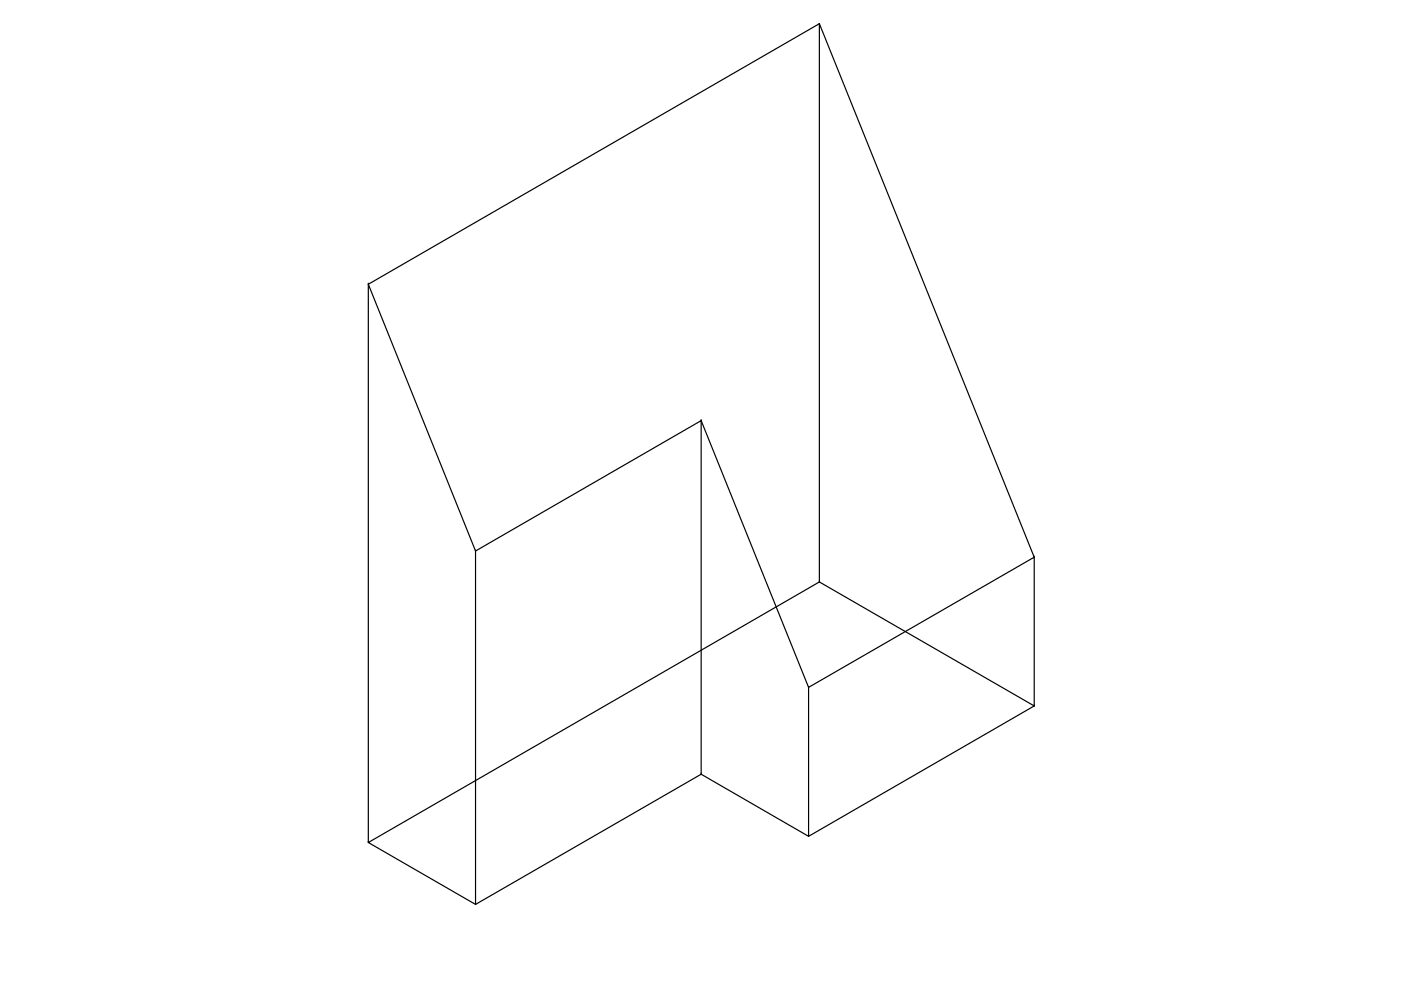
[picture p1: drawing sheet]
<svg xmlns="http://www.w3.org/2000/svg" width="297mm" height="210mm" viewBox="0 0 297 210" stroke-linecap="round" stroke-linejoin="round" font-family="sans-serif">
<!-- layer: 0 -->
<g fill="none" stroke="#000" stroke-width=".25">
<path d="M173.7 5l-95.6 55.3v118.3M173.7 5h.1M78.1 60.3l22.7 56.5v75M78.1 60.3h.1M148.7 89.2l22.7 56.5v31.6M148.7 89.2h.1M100.8 116.8l47.9-27.6v75M100.8 116.8h.1M219.3 118.1l-45.6-113.1v118.4M219.3 118.1h.1M173.7 123.4h.1M171.4 145.7l47.9-27.6v31.6"/>
<path d="M171.4 145.7h.1M219.3 149.7h.1M78.1 178.6l95.6-55.2 45.6 26.3-47.9 27.6-22.7-13.1-47.9 27.6zM78.1 178.6h.1M148.7 164.2h.1M171.4 177.3h.1M100.8 191.8h.1"/>
</g>
</svg>
